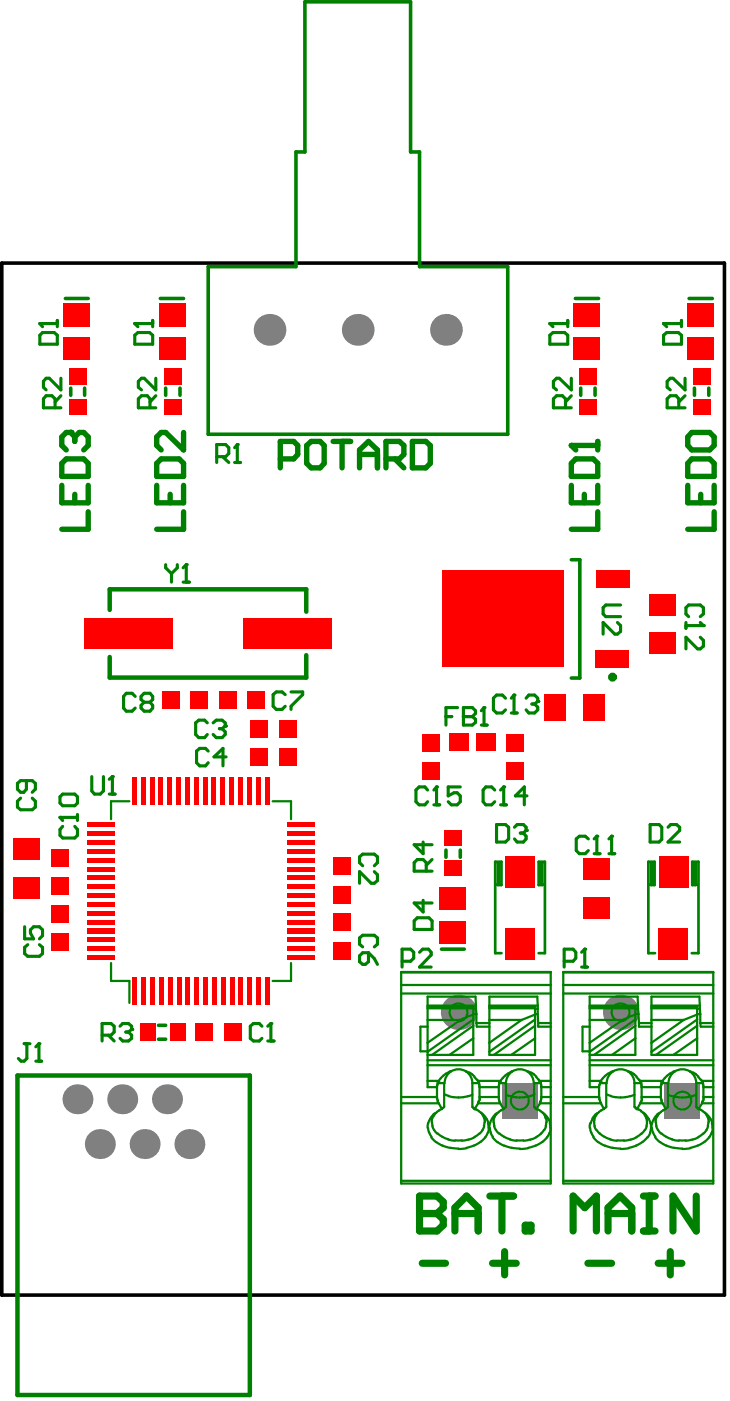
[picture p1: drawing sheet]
<svg xmlns="http://www.w3.org/2000/svg" width="69mm" height="132mm" viewBox="0 0 69 132" stroke-linecap="round" stroke-linejoin="round" font-family="sans-serif">
<path d="M.2 24.8h68.1v97.2h-68.1z" fill="none" stroke="#000" stroke-width=".34"/>
<g fill="#808080">
<circle cx="13.6" cy="107.7" r="1.41"/>
<circle cx="7.3" cy="103.5" r="1.41"/>
<circle cx="11.5" cy="103.5" r="1.41"/>
<circle cx="15.7" cy="103.5" r="1.41"/>
<circle cx="25.4" cy="31.1" r="1.5"/>
<circle cx="33.7" cy="31.1" r="1.5"/>
<circle cx="9.4" cy="107.7" r="1.41"/>
<circle cx="17.8" cy="107.7" r="1.41"/>
<circle cx="43.2" cy="95.3" r="1.67"/>
<circle cx="58.5" cy="95.3" r="1.67"/>
<circle cx="42" cy="31.1" r="1.5"/>
</g>
<g fill="#808080">
<path d="M47.3 102h3.4v3.3h-3.4z" fill-rule="evenodd"/>
<path d="M62.6 102h3.3v3.3h-3.3z" fill-rule="evenodd"/>
</g>
<g fill="#f00">
<path d="M6.5 37.6h1.6v1.4h-1.6z" fill-rule="evenodd"/>
<path d="M14.1 73.2h.5v2.6h-.5z" fill-rule="evenodd"/>
<path d="M13.3 73.2h.5v2.6h-.5z" fill-rule="evenodd"/>
<path d="M12.4 73.2h.5v2.6h-.5z" fill-rule="evenodd"/>
<path d="M17.4 73.2h.5v2.6h-.5z" fill-rule="evenodd"/>
<path d="M16.6 73.2h.5v2.6h-.5z" fill-rule="evenodd"/>
<path d="M15.8 73.2h.4v2.6h-.4z" fill-rule="evenodd"/>
<path d="M20.8 73.2h.4v2.6h-.4z" fill-rule="evenodd"/>
<path d="M19.9 73.2h.5v2.6h-.5z" fill-rule="evenodd"/>
<path d="M19.1 73.2h.5v2.6h-.5z" fill-rule="evenodd"/>
<path d="M24.1 73.2h.5v2.6h-.5z" fill-rule="evenodd"/>
<path d="M23.2 73.2h.5v2.6h-.5z" fill-rule="evenodd"/>
<path d="M22.4 73.2h.5v2.6h-.5z" fill-rule="evenodd"/>
<path d="M23.6 70.5h1.7v1.6h-1.7z" fill-rule="evenodd"/>
<path d="M23.6 67.8h1.7v1.7h-1.7z" fill-rule="evenodd"/>
<path d="M26.3 70.5h1.6v1.6h-1.6z" fill-rule="evenodd"/>
<path d="M26.3 67.8h1.6v1.7h-1.6z" fill-rule="evenodd"/>
<path d="M6.5 34.7h1.6v1.6h-1.6z" fill-rule="evenodd"/>
<path d="M13.2 96.4h1.4v1.6h-1.4z" fill-rule="evenodd"/>
<path d="M12.5 92h.5v2.6h-.5z" fill-rule="evenodd"/>
<path d="M13.3 92h.5v2.7h-.5z" fill-rule="evenodd"/>
<path d="M14.2 92.1h.4v2.6h-.4z" fill-rule="evenodd"/>
<path d="M16 96.4h1.5v1.6h-1.5z" fill-rule="evenodd"/>
<path d="M15.8 92h.5v2.7h-.5z" fill-rule="evenodd"/>
<path d="M16.7 92.1h.4v2.6h-.4z" fill-rule="evenodd"/>
<path d="M17.5 92h.4v2.6h-.4z" fill-rule="evenodd"/>
<path d="M19.2 92.1h.4v2.6h-.4z" fill-rule="evenodd"/>
<path d="M20 92h.4v2.6h-.4z" fill-rule="evenodd"/>
<path d="M20.8 92h.5v2.7h-.5z" fill-rule="evenodd"/>
<path d="M22.4 92h.5v2.6h-.5z" fill-rule="evenodd"/>
<path d="M23.3 92h.5v2.7h-.5z" fill-rule="evenodd"/>
<path d="M24.1 92h.5v2.7h-.5z" fill-rule="evenodd"/>
<path d="M23.3 65.1h1.6v1.7h-1.6z" fill-rule="evenodd"/>
<path d="M39.7 71.7h1.7v1.7h-1.7z" fill-rule="evenodd"/>
<path d="M39.7 69.1h1.7v1.7h-1.7z" fill-rule="evenodd"/>
<path d="M4.8 87.9h1.7v1.7h-1.7z" fill-rule="evenodd"/>
<path d="M8.2 87.4h2.6v.5h-2.6z" fill-rule="evenodd"/>
<path d="M8.2 88.2h2.6v.5h-2.6z" fill-rule="evenodd"/>
<path d="M8.2 89.1h2.6v.5h-2.6z" fill-rule="evenodd"/>
<path d="M8.2 84.1h2.6v.5h-2.6z" fill-rule="evenodd"/>
<path d="M8.2 84.9h2.6v.5h-2.6z" fill-rule="evenodd"/>
<path d="M8.2 85.8h2.6v.4h-2.6z" fill-rule="evenodd"/>
<path d="M8.2 79.9h2.6v.5h-2.6z" fill-rule="evenodd"/>
<path d="M8.2 80.8h2.6v.4h-2.6z" fill-rule="evenodd"/>
<path d="M8.2 81.6h2.6v.5h-2.6z" fill-rule="evenodd"/>
<path d="M8.2 82.4h2.6v.5h-2.6z" fill-rule="evenodd"/>
<path d="M8.2 77.4h2.6v.5h-2.6z" fill-rule="evenodd"/>
<path d="M8.2 78.3h2.6v.5h-2.6z" fill-rule="evenodd"/>
<path d="M8.2 79.1h2.6v.5h-2.6z" fill-rule="evenodd"/>
<path d="M24.9 73.2h.5v2.6h-.5z" fill-rule="evenodd"/>
<path d="M21.6 73.2h.5v2.6h-.5z" fill-rule="evenodd"/>
<path d="M18.3 73.2h.4v2.6h-.4z" fill-rule="evenodd"/>
<path d="M14.9 73.2h.5v2.6h-.5z" fill-rule="evenodd"/>
<path d="M15.4 37.6h1.7v1.4h-1.7z" fill-rule="evenodd"/>
<path d="M31.4 83.4h1.7v1.7h-1.7z" fill-rule="evenodd"/>
<path d="M31.4 80.8h1.7v1.6h-1.7z" fill-rule="evenodd"/>
<path d="M41.4 86.7h2.5v2.2h-2.5z" fill-rule="evenodd"/>
<path d="M41.4 83.6h2.5v2.1h-2.5z" fill-rule="evenodd"/>
<path d="M41.9 81h1.6v1.5h-1.6z" fill-rule="evenodd"/>
<path d="M54.9 80.9h2.5v1.9h-2.5z" fill-rule="evenodd"/>
<path d="M56.2 53.7h3.1v1.6h-3.1z" fill-rule="evenodd"/>
<path d="M54.6 37.6h1.6v1.4h-1.6z" fill-rule="evenodd"/>
<path d="M65.3 37.6h1.7v1.4h-1.7z" fill-rule="evenodd"/>
<path d="M4.8 85.2h1.7v1.7h-1.7z" fill-rule="evenodd"/>
<path d="M1.3 82.6h2.5v2h-2.5z" fill-rule="evenodd"/>
<path d="M4.8 82.6h1.7v1.6h-1.7z" fill-rule="evenodd"/>
<path d="M8.2 83.3h2.6v.4h-2.6z" fill-rule="evenodd"/>
<path d="M8.2 86.6h2.6v.5h-2.6z" fill-rule="evenodd"/>
<path d="M8.2 89.9h2.6v.5h-2.6z" fill-rule="evenodd"/>
<path d="M1.3 78.9h2.5v2h-2.5z" fill-rule="evenodd"/>
<path d="M5.9 31.8h2.5v2.1h-2.5z" fill-rule="evenodd"/>
<path d="M5.9 28.6h2.5v2.2h-2.5z" fill-rule="evenodd"/>
<path d="M21.1 96.3h1.6v1.7h-1.6z" fill-rule="evenodd"/>
<path d="M18.4 96.3h1.7v1.7h-1.7z" fill-rule="evenodd"/>
<path d="M15 92h.4v2.6h-.4z" fill-rule="evenodd"/>
<path d="M18.3 92h.5v2.7h-.5z" fill-rule="evenodd"/>
<path d="M21.6 92.1h.5v2.6h-.5z" fill-rule="evenodd"/>
<path d="M25 92.1h.4v2.6h-.4z" fill-rule="evenodd"/>
<path d="M20.6 65.1h1.7v1.7h-1.7z" fill-rule="evenodd"/>
<path d="M17.9 65.1h1.7v1.7h-1.7z" fill-rule="evenodd"/>
<path d="M15.3 65.1h1.6v1.7h-1.6z" fill-rule="evenodd"/>
<path d="M15 31.8h2.5v2.1h-2.5z" fill-rule="evenodd"/>
<path d="M15 28.6h2.5v2.2h-2.5z" fill-rule="evenodd"/>
<path d="M15.4 34.7h1.7v1.6h-1.7z" fill-rule="evenodd"/>
<path d="M31.4 88.7h1.7v1.7h-1.7z" fill-rule="evenodd"/>
<path d="M31.4 86.1h1.7v1.6h-1.7z" fill-rule="evenodd"/>
<path d="M47.6 87.4h2.8v3h-2.8z" fill-rule="evenodd"/>
<path d="M44.9 69.1h1.8v1.6h-1.8z" fill-rule="evenodd"/>
<path d="M42.4 69.1h1.8v1.6h-1.8z" fill-rule="evenodd"/>
<path d="M47.7 71.7h1.7v1.7h-1.7z" fill-rule="evenodd"/>
<path d="M47.7 69.1h1.7v1.7h-1.7z" fill-rule="evenodd"/>
<path d="M41.9 78.2h1.6v1.5h-1.6z" fill-rule="evenodd"/>
<path d="M54.9 84.5h2.5v2.1h-2.5z" fill-rule="evenodd"/>
<path d="M62.1 87.4h2.8v3h-2.8z" fill-rule="evenodd"/>
<path d="M56.1 61.3h3.2v1.6h-3.2z" fill-rule="evenodd"/>
<path d="M61.2 59.6h2.5v2h-2.5z" fill-rule="evenodd"/>
<path d="M61.2 56h2.5v2h-2.5z" fill-rule="evenodd"/>
<path d="M54.6 34.7h1.6v1.6h-1.6z" fill-rule="evenodd"/>
<path d="M64.8 31.8h2.5v2.1h-2.5z" fill-rule="evenodd"/>
<path d="M64.8 28.6h2.5v2.2h-2.5z" fill-rule="evenodd"/>
<path d="M65.3 34.7h1.7v1.6h-1.7z" fill-rule="evenodd"/>
<path d="M4.8 79.9h1.7v1.7h-1.7z" fill-rule="evenodd"/>
<path d="M41.7 53.7h11.4v9.1h-11.4z" fill-rule="evenodd"/>
<path d="M51.3 65.4h2v2.5h-2z" fill-rule="evenodd"/>
<path d="M47.6 80.6h2.8v3h-2.8z" fill-rule="evenodd"/>
<path d="M55 65.4h2v2.5h-2z" fill-rule="evenodd"/>
<path d="M62.1 80.6h2.8v3h-2.8z" fill-rule="evenodd"/>
<path d="M27.1 89.1h2.6v.5h-2.6z" fill-rule="evenodd"/>
<path d="M27.1 88.2h2.6v.5h-2.6z" fill-rule="evenodd"/>
<path d="M27.1 87.4h2.6v.5h-2.6z" fill-rule="evenodd"/>
<path d="M27.1 85.8h2.6v.4h-2.6z" fill-rule="evenodd"/>
<path d="M27.1 84.9h2.6v.5h-2.6z" fill-rule="evenodd"/>
<path d="M27.1 84.1h2.6v.5h-2.6z" fill-rule="evenodd"/>
<path d="M27.1 82.4h2.6v.5h-2.6z" fill-rule="evenodd"/>
<path d="M27.1 81.6h2.6v.5h-2.6z" fill-rule="evenodd"/>
<path d="M27.1 80.8h2.6v.4h-2.6z" fill-rule="evenodd"/>
<path d="M27.1 79.9h2.6v.5h-2.6z" fill-rule="evenodd"/>
<path d="M27.1 79.1h2.6v.5h-2.6z" fill-rule="evenodd"/>
<path d="M27.1 78.3h2.6v.5h-2.6z" fill-rule="evenodd"/>
<path d="M27.1 77.4h2.6v.5h-2.6z" fill-rule="evenodd"/>
<path d="M8 58.2h8.3v2.9h-8.3z" fill-rule="evenodd"/>
<path d="M27.1 89.9h2.6v.5h-2.6z" fill-rule="evenodd"/>
<path d="M27.1 86.6h2.6v.5h-2.6z" fill-rule="evenodd"/>
<path d="M27.1 83.3h2.6v.4h-2.6z" fill-rule="evenodd"/>
<path d="M22.9 58.2h8.3v2.9h-8.3z" fill-rule="evenodd"/>
<path d="M54 31.8h2.5v2.1h-2.5z" fill-rule="evenodd"/>
<path d="M54 28.6h2.5v2.2h-2.5z" fill-rule="evenodd"/>
</g>
<g fill="none" stroke="#008000" stroke-width=".34">
<path d="M28.7 .2h10v14.1h.8v10.8h8.3v15.8h-28.2v-15.8h8.3v-10.8h.8zM6.2 28.1h2.1M6.7 36.5v.7M8 36.5v.7M15.1 28.1h2.2M15.6 36.5v.7M17 36.5v.7M54.2 28.1h2.2M54.7 36.5v.7M56.1 36.5v.7M64.9 28.1h2.2M65.4 36.5v.7"/>
<path d="M66.8 36.5v.7M53.8 52.7h.8v11.2h-.8M14.9 97.9h.7M14.9 96.6h.7M41.6 89.4h2.2M42 80.1v.6M43.4 80.1v.6"/>
</g>
<g fill="none" stroke="#008000" stroke-width=".21">
<path d="M12.2 75.5h-1.7v1.6M25.7 75.5h1.7v1.6M10.5 90.7v1.7h1.7v2M27.4 90.7v1.7h-1.7M37.8 91.5h14.1v20h-14.1zM37.8 93.6h14.1M37.8 91.6h14.1M37.8 92.8h14.1M40.3 96.7h-.7v2.3h.7M40.3 94.8h4.3v4.5h-4.3M40.3 94.7h4.6M40.3 95h4.3"/>
<path d="M40.3 96.1h3M40.3 99.9h11.6M43.3 96.1l-3 2.1M44.6 95.5h.3M44.6 95h.3M44.6 95.5l-1.3 .6M44.6 97.8l-2.2 1.5M44.6 96l-4.3 3M44.6 96.6l-3.9 2.7M44.9 94.7l-.1-.8h-4.5v8.5h.9v1M44.9 95v.5M44.9 94.7v.3"/>
<path d="M44.9 95.5v.8M44.9 96.3h1.2M44.9 96.3v.4h1.2M46.1 94.7h4.6M46.1 95h4.3M46.1 96.1h3.1M49.2 96.1l-3.1 2.1M50.4 95.5h.3M50.4 95h.3M50.4 97.8l-2.2 1.5M50.4 95.5l-1.2 .6M50.4 96l-4.3 3"/>
<path d="M50.4 96.6l-3.9 2.7M50.7 94.7l-.1-.8h-4.5v5.4h4.3v-4.5h-4.3M50.7 95.5v.8M50.7 94.7v.8M50.7 96.3h1.2M50.7 96.3v.4h1.2M53.1 91.5h14.1v20h-14.1zM53.1 93.6h14.1M53.1 91.6h14.1M53.1 92.8h14.1M55.6 96.7h-.7v2.3h.7M55.6 94.8h4.3v4.5h-4.3"/>
<path d="M55.6 94.7h4.5M55.6 95h4.3M55.6 96.1h3M55.6 99.9h11.6M58.6 96.1l-3 2.1M59.9 95.5h.3M59.9 95h.2M59.9 95.5l-1.3 .6M59.9 97.8l-2.2 1.5M59.9 96l-4.3 3M59.9 96.6l-3.9 2.7M60.1 94.7v-.8h-4.5v8.5h.9v.9"/>
<path d="M60.1 95l.1 .5M60.1 94.7v.3M60.2 95.5v.8M60.2 96.3h1.2M60.2 96.3v.4h1.2M61.4 94.7h4.5M61.4 95h4.3M61.4 96.1h3M64.4 96.1l-3 2.1M65.7 95.5h.3M65.7 95h.2M65.7 97.8l-2.2 1.5"/>
<path d="M65.7 95.5l-1.3 .6M65.7 96l-4.3 3M65.7 96.6l-3.9 2.7M65.9 94.7v-.8h-4.5v5.4h4.3v-4.5h-4.3M65.9 95l.1 .5M65.9 94.7v.3M66 96.3h1.2M66 96.3v.4h1.2M66 95.5v.8M37.8 103.9h3.5l.3 .6 .2-.2M37.8 103.3h3.4M37.8 111.2h14.1"/>
<path d="M40.3 101.8h1M40.3 100.3h11.6M40.9 104.9l-.1 .1M41.3 102h.6v2.2M41.3 102h-.1M41.3 102h.1M41.3 101.9h.1M42.4 100.9h-.1M44.9 101.7l.2 .1M45.1 101.8h2.1M45.1 103.9l-.4 .6h.2M45.1 101.8h.1"/>
<path d="M45.1 103.9h.1M45.1 103.9h2l.4 .6 .1-.2M45.1 101.9h.1M45.1 102h-.6v2.2l.1 .1M45.2 102.4h1.8v1M45.2 102.3v1h1.8M46.8 104.9l-.1 .1M47 102h.7v2.2M47 102h.1M47.1 101.9h.1M47.1 102h-.1M48.1 103.2l.2 .1"/>
<path d="M48.3 100.9h-.2M50.3 103.1h-.1M50.8 101.7v.1M50.8 101.8h1.1M50.8 101.8h.1M50.9 103.9l-.4 .6h.2M50.9 103.9h1M50.9 103.9h.1M50.9 101.9h.1M51 102h-.7v2.2l.2 .1M51 102.4h.9M51 102.3v1h.9"/>
<path d="M53.1 103.9h3.5l.3 .6 .1-.2M53.1 103.3h3.4M53.1 111.2h14.1M55.6 101.8h1M55.6 100.3h11.6M56.2 104.9l-.1 .1M56.5 103.3v.1M56.5 102h.6v2.2M56.5 102h.1M56.6 101.9h.1M57.8 100.9h-.2M60.2 101.7l.1 .1"/>
<path d="M60.3 101.8h2.1M60.3 103.9h2.1l.3 .6 .2-.2M60.3 103.9l-.3 .6h.2M60.3 101.8h.1M60.4 103.9h-.1M60.4 101.9h.1M60.4 102h-.6v2.2l.1 .1M60.5 102.4h1.8v1M60.5 102.3v1h1.8M62 104.9l-.1 .1M62.4 102h.6v2.2M62.4 102h.1"/>
<path d="M62.4 102h-.1M62.4 101.9h.1M63.4 103.2l.1 .1M63.5 100.9h-.1M65.6 103.1h-.1M66 101.7l.2 .1M66.2 101.8h1M66.2 103.9h1M66.2 101.8h.1M66.2 103.9h.1M66.2 103.9l-.4 .6h.2M66.2 101.9h.1"/>
<path d="M66.2 102h-.6v2.2l.1 .1M66.3 102.4h.9M66.3 102.3v1h.9"/>
</g>
<path d="M46.8 83.3h.2v-2h-.1v2.1h.4v-2.2h-.6v8.6h.6M51.3 83.3h-.3v-2h.1v2.1h-.3v-2.2h.5v8.6h-.5M61.2 83.3h.3v-2h-.2v2.1h.4v-2.2h-.6v8.6h.6M65.7 83.3h-.3v-2h.2v2.1h-.4v-2.2h.6v8.6h-.6" fill="none" stroke="#008000" stroke-width=".25"/>
<path d="M10.3 57.4v-1.9h18.6v2.1M28.9 61.7v2.1h-18.6v-1.9M1.6 101.3h21.9v30.1h-21.9z" fill="none" stroke="#008000" stroke-width=".42"/>
<g fill="none" stroke="#008000" stroke-width=".3">
<path d="M3.8 30.5h.1M3.8 30.5h1.6M3.8 30.5l.2 .3M4 31.3h1.1l.3 .3v.8h-1.6v-.8zM5.2 38.4v-.8l-.3-.3h-.6l-.2 .3v.8h1.6M5.4 30.2v.6M5.7 35.6v1.1l-1.1-1.1h-.3l-.2 .3v.6l.2 .2M5.7 37.3l-.5 .6M12.7 30.5h.1M12.7 31.6l.3-.3h1.1l.3 .3v.8h-1.7zM12.7 30.5h1.7M12.7 30.5l.3 .3"/>
<path d="M14.1 38.4v-.8l-.2-.3h-.6l-.3 .3v.8h1.7M14.4 30.2v.6M14.7 35.6v1.1l-1.1-1.1h-.3l-.3 .3v.6l.3 .2M14.7 37.3l-.6 .6M51.8 30.5h.1M51.8 31.6l.3-.3h1.1l.3 .3v.8h-1.7zM51.8 30.5h1.7M51.8 30.5l.3 .3M53.5 30.2v.6M62.5 30.5h.1M62.5 31.6l.3-.3h1.1l.3 .3v.8h-1.7zM62.5 30.5h1.7"/>
<path d="M62.5 30.5l.3 .3M64 38.4v-.8l-.3-.3h-.5l-.3 .3v.8h1.7M64.2 30.2v.6M64.6 35.6v1.1l-1.2-1.1h-.2l-.3 .3v.6l.3 .2M64.6 37.3l-.6 .6M15.6 53.2v.3l.6 .5M16.2 54v.8M16.7 53.2v.3l-.5 .5M17.3 54.8h.5M17.6 53.2h.1M17.6 53.2v1.6M17.6 53.2l-.3 .3"/>
<path d="M20.4 43h.9l.3-.3v-.5l-.3-.3h-.9v1.7M21 43l.6 .6M22.1 43.6h.6M22.4 41.9h.1M22.4 41.9v1.7M22.4 41.9l-.3 .3M58.2 58.6l.3 .3v.6l-.3 .2h-.3l-1.1-1.1v1.1M58.5 57h-1.4l-.3 .2v.6l.3 .3h1.4M64.6 58.6v.6M64.6 58.9h1.7M64.9 58.1l-.3-.3v-.6l.3-.2h1.1l.3 .2v.6l-.3 .3M66 58.6l.3 .3"/>
<path d="M66.3 58.9h.1M1.9 75.2l-.3 .3v.5l.3 .3h1.1l.3-.3v-.5l-.3-.3M2.5 73.5v.8l-.3 .3h-.3l-.3-.3v-.5l.3-.3h1.1l.3 .3v.5l-.3 .3M5.7 77h.1M5.7 77h1.6M5.7 77l.2 .3M5.9 77.8l-.2 .3v.6l.2 .2h1.1l.3-.2v-.6l-.3-.3M5.9 74.8h1.1l.3 .2v.6l-.3 .3h-1.1l-.2-.3v-.6zM7.3 76.7v.6M8.6 73.1v1.4l.3 .3h.6l.2-.3v-1.4M10.3 74.8h.5M10.6 73.1h.1"/>
<path d="M10.6 73.1v1.7M10.6 73.1l-.3 .3M19.5 68.1l-.2-.3h-.6l-.3 .3v1.1l.3 .3h.6l.2-.3M19.6 70.7l-.2-.2h-.6l-.3 .2v1.1l.3 .3h.6l.2-.3M20.1 68.1l.3-.3h.5l.3 .3v.3M20.7 68.6h.2M20.9 68.6l.3 .3v.3l-.3 .3h-.5l-.3-.3M21.2 68.4h.1M21.2 68.4l-.3 .2M21.3 71.3h-1.1l.8-.8v1.6M42 67.5h.6M43.1 66.6h-1.1v1.7"/>
<path d="M43.7 67.5h.1M43.7 66.6h.8l.3 .3v.3l-.3 .3 .3 .2v.3l-.3 .3h-.8zM43.7 67.5h.8M45.4 68.3h.5M45.6 66.6h.1M45.6 66.6v1.7M45.6 66.6l-.2 .3M46.6 74.4l-.3-.3h-.5l-.3 .3v1.1l.3 .3h.5l.3-.3M46.8 77.7h.8l.3 .2v1.1l-.3 .3h-.8zM47.2 75.8h.5M47.5 74.1h.1M47.5 74.1v1.7"/>
<path d="M47.5 74.1l-.3 .3M47.6 65.8l-.3-.3h-.5l-.3 .3v1.1l.3 .2h.5l.3-.2M48.2 67.1h.5M48.4 65.5h.1M48.4 65.5v1.6M48.4 65.5l-.2 .3M48.5 77.9l.2-.2h.6l.3 .2v.3M49 78.5h.3M49.3 78.5l.3 .3v.2l-.3 .3h-.6l-.2-.3M49.6 78.2h.1M49.6 78.2l-.3 .3M49.6 65.8l.2-.3h.6l.3 .3v.2"/>
<path d="M49.7 75h-1.1l.8-.9v1.7M50.1 66.3h.3M50.4 66.3l.3 .3v.3l-.3 .2h-.6l-.2-.2M50.7 66h.1M50.7 66l-.3 .3M61.3 77.7h.8l.3 .2v1.1l-.3 .3h-.8zM63 77.9l.2-.2h.6l.2 .2v.3l-1 1.1h1M66 60l.3 .3v.6l-.3 .2h-.3l-1.1-1.1v1.1M2.3 98.3h.5M2.3 87.3v1.1h.9l-.3-.5v-.3l.3-.3h.5l.3 .3v.5l-.3 .3M2.5 98.3v1.4l-.2 .2h-.3l-.3-.2M2.6 89l-.3 .2v.6l.3 .3h1.1l.3-.3v-.6l-.3-.2"/>
<path d="M3.4 99.9h.5M3.7 98.3h.1M3.7 98.3v1.6M3.7 98.3l-.3 .3M9.6 97.5h.9l.3-.3v-.6l-.3-.2h-.9v1.6M10.2 97.5l.6 .5M11.3 96.6l.3-.2h.5l.3 .2v.3M11.9 97.2h.2M12.1 97.2l.3 .3v.3l-.3 .2h-.5l-.3-.2M12.4 96.9h.1M12.4 96.9l-.3 .3M24.7 96.6l-.3-.2h-.5l-.3 .2v1.2l.3 .2h.5l.3-.2"/>
<path d="M25.2 98h.6M25.5 96.4h.1M25.5 96.4v1.6M25.5 96.4l-.3 .2M34.2 89.2l-.3-.3v-.6l.3-.2h1.1l.3 .2v.6l-.3 .3M34.2 81.5l-.3-.3v-.5l.3-.3h1.1l.3 .3v.5l-.3 .3M34.2 89.7h.5v.9l-.3 .2h-.2l-.3-.2v-.6zM34.7 89.7l.6 .6 .3 .5M35.3 82.1l.3 .3v.5l-.3 .3h-.3l-1.1-1.1v1.1M53.2 90.5h.8l.3-.3v-.5l-.3-.3h-.8v1.7M54.8 91.1h.6M55.1 89.4h.1"/>
<path d="M55.1 89.4v1.7M55.1 89.4l-.3 .3"/>
</g>
<path d="M55.4 119h2.2M62 119h2.3M63.2 117.9v2.2" fill="none" stroke="#008000" stroke-width=".68"/>
<path d="M5.8 45.7v1.7h2.5v-1.7M6.2 43.2h1.7l.4 .4v1.3h-2.5v-1.3zM6.7 40.7h-.5l-.4 .4v.9l.4 .4M7 46.6v.8M8.3 48.2v1.6h-2.5" fill="none" stroke="#008000" stroke-width=".51"/>
<circle cx="6.7" cy="40.7" r=".25" fill="#008000"/>
<path d="M6.7 40.7l.3 .4M7 41.1v.5M7 41.1l.5-.4h.4l.4 .4v.9l-.4 .4M14.8 45.7v1.7h2.5v-1.7M15.2 43.2h1.7l.4 .4v1.3h-2.5v-1.3zM16 46.6v.8M17.3 40.7v1.7l-1.7-1.7h-.4l-.4 .4v.9l.4 .4M17.3 48.2v1.6h-2.5" fill="none" stroke="#008000" stroke-width=".51"/>
<path d="M12.7 65.6l-.3-.3h-.5l-.3 .3v1.1l.3 .3h.5l.3-.3M13.6 66.1l-.3-.2v-.3l.3-.3h.5l.3 .3v.3l-.3 .2M13.6 66.1l-.3 .3v.3l.3 .3h.5l.3-.3v-.3l-.3-.3M13.6 66.1h.5M40.3 74.4l-.3-.3h-.5l-.3 .3v1.1l.3 .3h.5l.3-.3M40.9 75.8h.5M41.1 74.1h.1M41.1 74.1v1.7M41.1 74.1l-.2 .3M43.4 74.1h-1.2v.9l.6-.3h.3l.3 .3v.5l-.3 .3h-.6l-.3-.3" fill="none" stroke="#008000" stroke-width=".3"/>
<path d="M39.5 112.6v3.3h1.7l.6-.5v-.6l-.6-.5h-1.7M39.8 119h2.2M46.4 119h2.2M47.6 117.9v2.2M54 115.9v-3.3l1.1 1.1 1.1-1.1v3.3M57.3 115.9v-2.2l1.1-1.1 1.1 1.1v2.2M57.3 114.3h2.2M60.6 112.6h1.1M60.6 115.9h1.1M61.2 112.6v3.3M65.6 112.6v3.3l-2.2-3.3v3.3" fill="none" stroke="#008000" stroke-width=".68"/>
<circle cx="39.5" cy="114.3" r=".34" fill="#008000"/>
<path d="M39.5 112.6h1.7l.6 .6v.5l-.6 .6h-1.7M42.9 114.3h2.2M42.9 115.9v-2.2l1.1-1.1 1.1 1.1v2.2M46.2 112.6h2.2M47.3 112.6v3.3M49.5 115.4h.5v.5h-.5z" fill="none" stroke="#008000" stroke-width=".68"/>
<g fill="none" stroke="#008000" stroke-width=".3">
<path d="M26.9 65.4l-.3-.2h-.6l-.3 .2v1.1l.3 .3h.6l.3-.3M27.4 65.2h1.1v.2l-1.1 1.1v.3M55.4 79l-.3-.2h-.5l-.3 .2v1.1l.3 .3h.5l.3-.3M56.2 78.8h.1M56.2 78.8v1.6M56.2 78.8l-.2 .2M57.6 78.8h.1M57.6 78.8v1.6M57.6 78.8l-.2 .2M37.9 90.5h.8l.3-.3v-.5l-.3-.3h-.8v1.7M39.3 86.4h1.1l.3 .3v.8h-1.7v-.8zM39.5 89.7l.3-.3h.6l.2 .3v.2l-1.1 1.2h1.1"/>
<path d="M39.9 84.8v1.1l-.9-.9h1.7M56 80.4h.5M57.4 80.4h.5"/>
</g>
<g fill="none" stroke="#008000" stroke-width=".51">
<path d="M26.4 43.2h1.3l.4-.4v-.8l-.4-.4h-1.3v2.5M28.9 42l.4-.4h.9l.3 .4v1.6l-.3 .5h-.9l-.4-.5zM31.4 41.6h1.6M32.2 41.6v2.5M33.9 44.1v-1.7l.8-.8 .9 .8v1.7M33.9 42.8h1.7M36.4 43.2h1.2l.5-.4v-.8l-.5-.4h-1.2v2.5M37.2 43.2l.9 .9M38.9 41.6h1.2l.4 .4v1.6l-.4 .5h-1.2zM53.8 45.7v1.7h2.5v-1.7M53.8 42h2.5M54.3 43.2h1.6l.4 .4v1.3h-2.5v-1.3z"/>
<path d="M55.1 46.6v.8M56.3 48.2v1.6h-2.5M56.3 41.6v.8"/>
</g>
<circle cx="53.8" cy="42" r=".25" fill="#008000"/>
<path d="M53.8 42l.5 .4M64.8 45.7v1.7h2.5v-1.7M65.2 40.7h1.7l.4 .4v.9l-.4 .4h-1.7l-.4-.4v-.9zM65.2 43.2h1.7l.4 .4v1.3h-2.5v-1.3zM66 46.6v.8M67.3 48.2v1.6h-2.5" fill="none" stroke="#008000" stroke-width=".51"/>
<path d="M53.3 38.4v-.8l-.3-.3h-.6l-.2 .3v.8h1.6M53.8 35.6v1.1l-1.1-1.1h-.3l-.2 .3v.6l.2 .2M53.8 37.3l-.5 .6M39.9 79.3v1.1l-.9-.8h1.7M40.2 82v-.8l-.3-.3h-.6l-.3 .3v.8h1.7M40.7 80.9l-.5 .6" fill="none" stroke="#008000" stroke-width=".3"/>
<g fill="none" stroke="#008000" stroke-width=".21">
<path d="M42.8 96.1a.84 .84 0 0 1-.1-1.4 .84 .84 0 0 1 1.3 .4 .84 .84 0 0 1-.8 1.1M58.1 96.1a.84 .84 0 0 1-.2-1.4 .84 .84 0 0 1 1.4 .4 .84 .84 0 0 1-.8 1.1M40.3 106.2l.1 .5 .3 .4M40.3 105.8v.4M40.5 105.4l-.2 .4M40.6 107.1l.5 .5 .6 .3M40.7 105.7l.1 .3M40.7 105.3v.4M40.7 106l.5 .8M40.8 105.1l-.1 .2M40.8 105l-.3 .3M40.9 105l-.1 .2"/>
<path d="M41 104.8l-.1 .2M41.2 104.7l-.2 .2M41.2 103.4v.2M41.2 102.2v.2M41.2 103.7l.1 .1M41.2 106.7l.5 .4 .6 .2M41.2 103.5l.1 .2M41.3 101.9h-.1M41.3 102.1l-.1 .1M41.3 101.9v.1M41.3 103.8v.1M41.3 101.8v.1"/>
<path d="M41.5 101.5l-.2 .3M41.6 104.4l-.4 .3M41.7 107.9l.7 .2M41.8 101.3l-.3 .2M41.9 104.2l-.1 .1M41.9 103.1l.4 .1M41.9 102a1.31 1.31 0 0 1 1.3-1.3 1.31 1.31 0 0 1 1.3 1.3M42 101.1l-.2 .2M42.2 107.3l.7 .1M42.3 103.2l.4 .1M42.3 101l-.2 .1M42.4 108.1l.8 .1"/>
<path d="M42.7 103.3h1M42.9 107.4h.6M43.9 100.9l.3 .1M44 108.1l-.8 .1M44.1 107.3l-.6 .1M44.2 101l.3 .2M44.5 101.2l.2 .2M44.5 103.1l-.9 .2M44.6 104.4l.1 .1M44.7 101.4l.2 .3M44.7 107.1l-.5 .2M44.9 104.5l.2 .1"/>
<path d="M45 101.8l.1 .1M45.1 103.7l-.1 .1M45.1 102h.1M45.1 104.7l.2 .1M45.1 101.9v.1M45.1 102l.1 .1M45.2 103.6l-.1 .1M45.2 102.1v.2M45.2 106.8l-.5 .3M45.2 103.3v.2M45.2 103.5v.1M45.3 107.5l-.6 .4-.8 .2"/>
<path d="M45.3 104.8l.2 .2M45.5 105l.1 .2M45.5 105l.3 .4 .2 .4M45.6 105.2v.1M45.6 106.1l-.4 .7M45.6 105.3l.1 .4M45.7 105.7l-.1 .3M45.7 107.1l-.4 .4M46 106.7l-.3 .4M46 105.8v.4M46.1 106.2l-.1 .5M46.2 106.2l.1 .5"/>
<path d="M46.2 105.8l-.1 .4M46.2 106.7l.2 .4M46.3 105.4l-.1 .4M46.4 107.1l.5 .5 .6 .3M46.5 105.7l.1 .3M46.6 105.3l-.1 .4M46.6 106l.1 .4M46.7 105l-.3 .3M46.7 105l-.1 .3M46.7 106.4l.3 .4M46.9 104.8l-.2 .2M47 104.7l-.2 .2"/>
<path d="M47 103.4v.2M47 103.5l.2 .4M47 102.2v.2M47 102.1v.1M47.1 106.7l.4 .4 .6 .2M47.1 101.9h.1M47.1 101.9v.1M47.2 101.8l-.1 .1M47.4 101.5l-.2 .3M47.5 104.4l-.5 .3M47.5 107.9l.7 .2M47.6 101.3l-.2 .2"/>
<path d="M47.7 103.1l.2 .1M47.7 102a1.31 1.31 0 0 1 1.3-1.3 1.31 1.31 0 0 1 1.3 1.3M47.7 104.2l-.1 .1M47.9 101.1l-.3 .2M47.9 103.2l.3 .1M48.1 107.3l.6 .1M48.1 101l-.2 .1M48.2 108.1l.8 .1M48.3 103.3h.3M48.6 103.3h.8M48.7 107.4h.6M49.7 100.9l.3 .1"/>
<path d="M49.8 108.1l-.8 .1M50 107.3l-.7 .1M50 103.2l-.6 .1M50 101l.3 .2M50.2 103.1l-.2 .1M50.3 101.2l.2 .2M50.4 104.4l.1 .1M50.5 101.4l.3 .3M50.5 107.1l-.5 .2M50.7 104.5l.2 .1M50.9 101.8v.1M50.9 103.7v.1"/>
<path d="M50.9 101.9v.1M50.9 104.7l.3 .1M50.9 101.9h.1M51 102v.1M51 102.1v.2M51 106.8l-.5 .3M51 103.3l-.1 .4M51.1 107.5l-.6 .4-.7 .2M51.1 104.8l.2 .2M51.2 104.8l.1 .2M51.3 106.4l-.3 .4M51.3 105l.1 .2"/>
<path d="M51.4 105.2v.1M51.4 105l.3 .4 .1 .4M51.5 106.1l-.2 .3M51.5 105.3v.4M51.5 105.7l-.1 .3M51.6 107.1l-.5 .4M51.8 106.7l-.2 .4M51.8 105.8l.1 .4M51.9 106.2l-.1 .5M55.6 106.2l.1 .5 .2 .4M55.6 105.8v.4M55.8 105.4l-.1 .4"/>
<path d="M55.9 107.1l.3 .3 .8 .5M56 105.7v.3M56 106l.2 .4M56 105.3v.4M56.1 105.1l-.1 .2M56.1 105l-.3 .3M56.2 105l-.1 .2M56.2 106.4l.3 .4M56.3 104.8l-.1 .2M56.4 104.7l-.2 .2M56.5 103.4v.2M56.5 102.2v.2"/>
<path d="M56.5 106.7l.5 .4 .5 .2M56.5 103.5l.1 .3M56.5 102.1v.1M56.6 101.9l-.1 .1M56.6 103.8l.1 .1M56.7 101.8l-.1 .1M56.8 101.5l-.2 .3M56.9 104.4l-.5 .3M57 107.9l.7 .2 .8 .1M57 101.3l-.2 .2M57.1 104.2l-.1 .1M57.2 103.1l.4 .1"/>
<path d="M57.2 102a1.31 1.31 0 0 1 1.3-1.3 1.31 1.31 0 0 1 1.3 1.3M57.5 107.3l.6 .1M57.6 103.2l.4 .1M57.6 101l-.5 .3M58 103.3h.9M58.2 107.4h.6M59.2 100.9l.6 .3M59.3 108.1l-.8 .1M59.4 107.3l-.6 .1M59.7 101.2l.3 .2M59.8 103.1l-.9 .2M59.9 104.4l.1 .1"/>
<path d="M60 101.4l.2 .3M60 107.9l-.7 .2M60 107.1l-.6 .2M60.2 104.5l.2 .1M60.3 101.9h.1M60.3 101.8l.1 .1M60.4 104.7l.2 .1M60.4 101.9v.2M60.4 103.7v.1M60.4 102.1l.1 .2M60.4 106.8l-.4 .3M60.5 103.3v.2"/>
<path d="M60.5 103.5l-.1 .2M60.6 107.5l-.6 .4M60.8 105v.2M60.8 106.4l-.3 .4M60.8 105a1.6 1.6 0 0 1 .2 2.1M60.8 105l-.2-.2 .1 .2M60.9 105.2v.1M60.9 105.3l.1 .4M60.9 106.1l-.1 .3M61 105.7l-.1 .3M61 107.1l-.4 .4M61.4 106.2l.1 .5 .3 .4"/>
<path d="M61.4 105.8v.4M61.6 105.4l-.2 .4M61.7 107.1l.5 .5 .6 .3M61.8 105.7l.1 .3M61.8 105.3v.4M61.8 106l.5 .8M61.9 105.1l-.1 .2M61.9 105l-.3 .3M62 105l-.1 .2M62.1 104.8l-.1 .2M62.3 104.7l-.2 .2M62.3 103.4v.2"/>
<path d="M62.3 102.2v.2M62.3 103.7l.1 .2M62.3 106.7l.5 .4 .6 .2M62.3 103.5l.1 .2M62.4 101.9h-.1M62.4 102.1l-.1 .1M62.4 101.9v.1M62.4 101.8v.1M62.6 101.5l-.2 .3M62.7 104.4l-.4 .3M62.8 107.9l.7 .2M62.9 101.3l-.3 .2"/>
<path d="M62.9 103.1l.3 .1M63 104.2l-.2 .1M63 102a1.31 1.31 0 0 1 1.3-1.3 1.31 1.31 0 0 1 1.3 1.3M63.2 103.2l.2 .1M63.3 107.3l.7 .1M63.4 101l-.5 .3M63.5 108.1l.8 .1M63.5 103.3h.4M63.9 103.3h.8M64 107.4h.6M65 100.9l.3 .1M65.1 108.1l-.8 .1"/>
<path d="M65.2 107.3l-.6 .1M65.3 101l.3 .2M65.5 103.1l-.8 .2M65.6 101.2l.2 .2M65.7 104.4l.1 .1M65.8 107.9l-.8 .2M65.8 101.4l.2 .3M65.8 107.1l-.5 .2M66 104.5l.2 .1M66.1 101.8l.1 .1M66.2 103.7l-.1 .1M66.2 104.7l.2 .1"/>
<path d="M66.2 101.9l.1 .2M66.3 103.6l-.1 .1M66.3 102.1v.2M66.3 106.8l-.5 .3M66.3 103.3v.2M66.3 103.5v.1M66.4 107.5l-.6 .4M66.4 104.8a1.86 1.86 0 0 1 .7 1M66.4 104.8l.2 .2M66.6 105l.1 .3M66.7 106.1l-.4 .7M66.7 105.3l.1 .4"/>
<path d="M66.7 105.7v.3M66.8 107.1l-.4 .4M67.1 106.7l-.3 .4M67.1 105.8v.4M67.2 106.2l-.1 .5"/>
<circle cx="49" cy="103.6" r=".84"/>
<circle cx="64.3" cy="103.6" r=".84"/>
</g>
<circle cx="57.7" cy="63.8" r=".21" fill="none" stroke="#008000" stroke-width=".42"/>
</svg>
